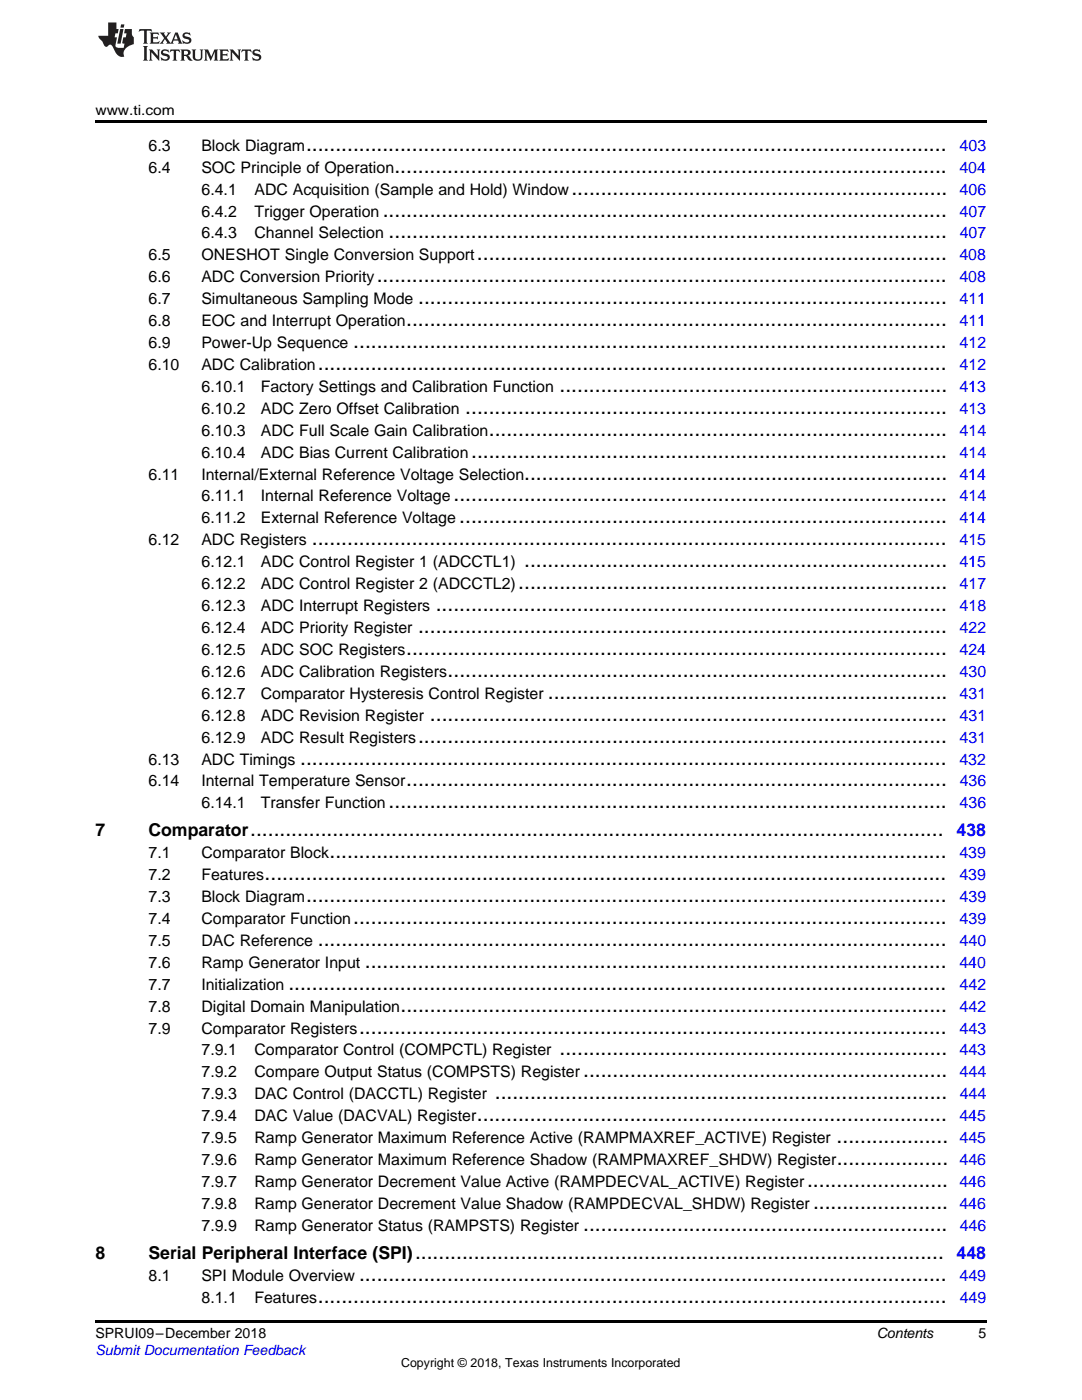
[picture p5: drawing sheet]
<svg xmlns="http://www.w3.org/2000/svg" width="216mm" height="279mm" viewBox="0 0 216 279" stroke-linecap="round" stroke-linejoin="round" font-family="sans-serif">
<defs><g id="words">
<g font-size="4.2">
<text x="61.1" y="30.1">.............................................................................................................</text>
<text x="78.7" y="34.5">..............................................................................................</text>
<text x="114" y="38.8">................................................................</text>
<text x="76.4" y="43.2">................................................................................................</text>
<text x="77.5" y="47.6">...............................................................................................</text>
<text x="95.2" y="52">................................................................................</text>
<text x="75.2" y="56.3">.................................................................................................</text>
<text x="81.1" y="65.1">............................................................................................</text>
<text x="83.4" y="60.7">..........................................................................................</text>
<text x="70.5" y="69.5">.....................................................................................................</text>
<text x="63.4" y="73.8">...........................................................................................................</text>
<text x="92.8" y="82.6">..................................................................................</text>
<text x="111.7" y="78.2">..................................................................</text>
<text x="97.5" y="87">..............................................................................</text>
<text x="94" y="91.3">.................................................................................</text>
<text x="104.6" y="95.7">........................................................................</text>
<text x="90.5" y="100.1">....................................................................................</text>
<text x="91.7" y="104.5">...................................................................................</text>
<text x="62.2" y="108.8">............................................................................................................</text>
<text x="104.6" y="113.2">........................................................................</text>
<text x="103.4" y="117.6">.........................................................................</text>
<text x="87" y="122">.......................................................................................</text>
<text x="81.1" y="130.7">............................................................................................</text>
<text x="83.4" y="126.3">..........................................................................................</text>
<text x="89.3" y="135.1">.....................................................................................</text>
<text x="85.8" y="143.8">........................................................................................</text>
<text x="109.3" y="139.5">....................................................................</text>
<text x="83.4" y="148.2">..........................................................................................</text>
<text x="59.9" y="152.6">..............................................................................................................</text>
<text x="77.5" y="161.3">...............................................................................................</text>
<text x="81.1" y="157">............................................................................................</text>
<text x="49.9" y="166.9">......................................................................................................................</text>
<text x="65.8" y="171.3">.........................................................................................................</text>
<text x="52.8" y="175.6">....................................................................................................................</text>
<text x="61.1" y="180">.............................................................................................................</text>
<text x="70.5" y="184.4">.....................................................................................................</text>
<text x="63.4" y="188.8">...........................................................................................................</text>
<text x="57.5" y="197.5">................................................................................................................</text>
<text x="72.8" y="193.1">...................................................................................................</text>
<text x="79.9" y="201.9">.............................................................................................</text>
<text x="71.6" y="206.3">....................................................................................................</text>
<text x="111.6" y="210.6">..................................................................</text>
<text x="116.4" y="215">..............................................................</text>
<text x="98.7" y="219.4">.............................................................................</text>
<text x="95.2" y="223.8">................................................................................</text>
<text x="166.9" y="228.1">...................</text>
<text x="167" y="232.5">...................</text>
<text x="161.1" y="236.9">........................</text>
<text x="116.4" y="245.6">..............................................................</text>
<text x="162.2" y="241.3">.......................</text>
<text x="82.8" y="251.2">..........................................................................................</text>
<text x="71.6" y="255.6">....................................................................................................</text>
<text x="63.4" y="260">...........................................................................................................</text>
</g>
<g font-size="3.5">
<text x="19" y="166.9">7</text>
<text x="29.6" y="166.9">Comparator</text>
<text x="19" y="251.2">8</text>
<text x="29.6" y="251.2">Serial Peripheral Interface (SPI)</text>
</g>
<g font-size="3.5" fill="#00f">
<text x="190.9" y="166.9">438</text>
<text x="190.9" y="251.2">448</text>
</g>
<g font-size="3.2">
<text x="29.6" y="30.1">6.3</text>
<text x="29.6" y="34.5">6.4</text>
<text x="40.2" y="30.1">Block Diagram</text>
<text x="40.2" y="34.5">SOC Principle of Operation</text>
<text x="40.2" y="38.8">6.4.1</text>
<text x="50.8" y="38.8">ADC Acquisition (Sample and Hold) Window</text>
<text x="40.2" y="43.2">6.4.2</text>
<text x="40.2" y="47.6">6.4.3</text>
<text x="50.8" y="43.2">Trigger Operation</text>
<text x="50.8" y="47.6">Channel Selection</text>
<text x="29.6" y="52">6.5</text>
<text x="40.2" y="52">ONESHOT Single Conversion Support</text>
<text x="29.6" y="56.3">6.6</text>
<text x="40.2" y="56.3">ADC Conversion Priority</text>
<text x="29.6" y="60.7">6.7</text>
<text x="29.6" y="65.1">6.8</text>
<text x="40.2" y="60.7">Simultaneous Sampling Mode</text>
<text x="40.2" y="65.1">EOC and Interrupt Operation</text>
<text x="29.6" y="69.5">6.9</text>
<text x="40.2" y="69.5">Power-Up Sequence</text>
<text x="29.6" y="73.8">6.10</text>
<text x="40.2" y="73.8">ADC Calibration</text>
<text x="40.2" y="78.2">6.10.1</text>
<text x="40.2" y="82.6">6.10.2</text>
<text x="52" y="78.2">Factory Settings and Calibration Function</text>
<text x="52" y="82.6">ADC Zero Offset Calibration</text>
<text x="40.2" y="87">6.10.3</text>
<text x="52" y="87">ADC Full Scale Gain Calibration</text>
<text x="29.6" y="95.7">6.11</text>
<text x="40.2" y="95.7">Internal/External Reference Voltage Selection</text>
<text x="40.2" y="91.3">6.10.4</text>
<text x="52" y="91.3">ADC Bias Current Calibration</text>
<text x="40.2" y="100.1">6.11.1</text>
<text x="52" y="100.1">Internal Reference Voltage</text>
<text x="40.2" y="104.5">6.11.2</text>
<text x="52" y="104.5">External Reference Voltage</text>
<text x="29.6" y="108.8">6.12</text>
<text x="40.2" y="108.8">ADC Registers</text>
<text x="40.2" y="113.2">6.12.1</text>
<text x="52" y="113.2">ADC Control Register 1 (ADCCTL1)</text>
<text x="40.2" y="117.6">6.12.2</text>
<text x="52" y="117.6">ADC Control Register 2 (ADCCTL2)</text>
<text x="40.2" y="122">6.12.3</text>
<text x="52" y="122">ADC Interrupt Registers</text>
<text x="40.2" y="126.3">6.12.4</text>
<text x="40.2" y="130.7">6.12.5</text>
<text x="52" y="126.3">ADC Priority Register</text>
<text x="52" y="130.7">ADC SOC Registers</text>
<text x="40.2" y="135.1">6.12.6</text>
<text x="52" y="135.1">ADC Calibration Registers</text>
<text x="40.2" y="139.5">6.12.7</text>
<text x="40.2" y="143.8">6.12.8</text>
<text x="52" y="139.5">Comparator Hysteresis Control Register</text>
<text x="52" y="143.8">ADC Revision Register</text>
<text x="40.2" y="148.2">6.12.9</text>
<text x="52" y="148.2">ADC Result Registers</text>
<text x="29.6" y="152.6">6.13</text>
<text x="40.2" y="152.6">ADC Timings</text>
<text x="29.6" y="157">6.14</text>
<text x="40.2" y="157">Internal Temperature Sensor</text>
<text x="40.2" y="161.3">6.14.1</text>
<text x="52" y="161.3">Transfer Function</text>
<text x="29.6" y="171.3">7.1</text>
<text x="40.2" y="171.3">Comparator Block</text>
<text x="29.6" y="175.6">7.2</text>
<text x="40.2" y="175.6">Features</text>
<text x="29.6" y="180">7.3</text>
<text x="29.6" y="184.4">7.4</text>
<text x="40.2" y="180">Block Diagram</text>
<text x="40.2" y="184.4">Comparator Function</text>
<text x="29.6" y="188.8">7.5</text>
<text x="40.2" y="188.8">DAC Reference</text>
<text x="29.6" y="193.1">7.6</text>
<text x="29.6" y="197.5">7.7</text>
<text x="40.2" y="193.1">Ramp Generator Input</text>
<text x="40.2" y="197.5">Initialization</text>
<text x="29.6" y="201.9">7.8</text>
<text x="40.2" y="201.9">Digital Domain Manipulation</text>
<text x="29.6" y="206.3">7.9</text>
<text x="40.2" y="206.3">Comparator Registers</text>
<text x="40.2" y="210.6">7.9.1</text>
<text x="40.2" y="215">7.9.2</text>
<text x="50.8" y="210.6">Comparator Control (COMPCTL) Register</text>
<text x="50.8" y="215">Compare Output Status (COMPSTS) Register</text>
<text x="40.2" y="219.4">7.9.3</text>
<text x="50.8" y="219.4">DAC Control (DACCTL) Register</text>
<text x="40.2" y="223.8">7.9.4</text>
<text x="50.8" y="223.8">DAC Value (DACVAL) Register</text>
<text x="40.2" y="228.1">7.9.5</text>
<text x="40.2" y="232.5">7.9.6</text>
<text x="50.8" y="228.1">Ramp Generator Maximum Reference Active (RAMPMAXREF_ACTIVE) Register</text>
<text x="50.8" y="232.5">Ramp Generator Maximum Reference Shadow (RAMPMAXREF_SHDW) Register</text>
<text x="40.2" y="236.9">7.9.7</text>
<text x="50.8" y="236.9">Ramp Generator Decrement Value Active (RAMPDECVAL_ACTIVE) Register</text>
<text x="40.2" y="241.3">7.9.8</text>
<text x="40.2" y="245.6">7.9.9</text>
<text x="50.8" y="241.3">Ramp Generator Decrement Value Shadow (RAMPDECVAL_SHDW) Register</text>
<text x="50.8" y="245.6">Ramp Generator Status (RAMPSTS) Register</text>
<text x="29.6" y="255.6">8.1</text>
<text x="40.2" y="255.6">SPI Module Overview</text>
<text x="40.2" y="260">8.1.1</text>
<text x="50.8" y="260">Features</text>
</g>
<g font-size="3.2" fill="#00f">
<text x="191.5" y="34.5">404</text>
<text x="191.5" y="30.1">403</text>
<text x="191.5" y="38.8">406</text>
<text x="191.5" y="43.2">407</text>
<text x="191.5" y="47.6">407</text>
<text x="191.4" y="52">408</text>
<text x="191.4" y="56.3">408</text>
<text x="191.5" y="60.7">411</text>
<text x="191.5" y="65.1">411</text>
<text x="191.5" y="69.5">412</text>
<text x="191.5" y="73.8">412</text>
<text x="191.5" y="78.2">413</text>
<text x="191.5" y="82.6">413</text>
<text x="191.5" y="87">414</text>
<text x="191.5" y="95.7">414</text>
<text x="191.5" y="91.3">414</text>
<text x="191.5" y="100.1">414</text>
<text x="191.5" y="104.5">414</text>
<text x="191.5" y="113.2">415</text>
<text x="191.5" y="108.8">415</text>
<text x="191.5" y="117.6">417</text>
<text x="191.5" y="122">418</text>
<text x="191.5" y="130.7">424</text>
<text x="191.5" y="126.3">422</text>
<text x="191.5" y="135.1">430</text>
<text x="191.5" y="139.5">431</text>
<text x="191.5" y="143.8">431</text>
<text x="191.5" y="148.2">431</text>
<text x="191.5" y="152.6">432</text>
<text x="191.5" y="161.3">436</text>
<text x="191.5" y="157">436</text>
<text x="191.5" y="171.3">439</text>
<text x="191.5" y="175.6">439</text>
<text x="191.5" y="184.4">439</text>
<text x="191.5" y="180">439</text>
<text x="191.5" y="188.8">440</text>
<text x="191.5" y="193.1">440</text>
<text x="191.5" y="197.5">442</text>
<text x="191.5" y="201.9">442</text>
<text x="191.5" y="206.3">443</text>
<text x="191.5" y="210.6">443</text>
<text x="191.5" y="215">444</text>
<text x="191.5" y="219.4">444</text>
<text x="191.5" y="223.8">445</text>
<text x="191.5" y="228.1">445</text>
<text x="191.5" y="232.5">446</text>
<text x="191.5" y="236.9">446</text>
<text x="191.5" y="241.3">446</text>
<text x="191.5" y="245.6">446</text>
<text x="191.5" y="255.6">449</text>
<text x="191.5" y="260">449</text>
</g>
<g font-size="2.8">
<text x="19" y="23">www.ti.com</text>
<text x="19" y="267.1">SPRUI09–December 2018</text>
<text x="174.9" y="267.1">Contents</text>
<text x="195.3" y="267">5</text>
</g>
<text font-size="2.8" fill="#00f" x="19" y="270.4">Submit Documentation Feedback</text>
<text font-size="2.5" x="80" y="272.7">Copyright © 2018, Texas Instruments Incorporated</text>
</g></defs>
<path d="M19 24h177.8v.6h-177.8zM19 263.5h177.8v.6h-177.8z" fill="#000"/>
<g fill="#231f20">
<path d="M27.8 5.8l-.1 .6 .5-.3h.5l.1 .2v2.1l-.3 .3h1l-.2-.3v-2.1v-.2h.6l.4 .3-.1-.6zM29.9 6.5l.2 .4v1.5l-.2 .3h1.8l.1-.5a1.04 1.04 0 0 1-1.2 .1v-.6h.5l.4 .2v-.7l-.4 .2h-.5v-.6h.8l.3 .2-.1-.5zM31.9 6.5l.9 1.1-1 1.1h.9l-.2-.2 .4-.7 .5 .7-.2 .2h1.5l-.2-.2 .1-.4h.9l.2 .4-.2 .2h.9l-.2-.3-.7-1.9h-.5l-.9 2.1-.8-1.1 .8-1h-.8l.2 .3-.4 .5-.4-.6 .2-.2zM35.1 6.9l.4 .9h-.8zM36.6 6.6a.63 .63 0 0 0-.2 .7 .63 .63 0 0 0 .6 .4l.6 .2 .2 .2a.75 .75 0 0 1-.8 .4 .75 .75 0 0 1-.6-.5l.1 .7 .2-.1a1.11 1.11 0 0 0 1.5-.5 1.13 1.13 0 0 0-1.3-.9v-.3a1.04 1.04 0 0 1 1.1 .2l-.1-.6-.2 .1-.5-.1zM28.5 9.2l.3 .3v2.2l-.3 .4h1l-.2-.4v-2.2l.2-.3zM29.7 9.9l.2 .3v1.5l-.2 .4h.7l-.2-.4v-1.3l1.6 1.7v-1.9l.2-.3h-.7l.2 .3v.9l-1.1-1.2zM32.3 10a.62 .62 0 0 0-.2 .7 .62 .62 0 0 0 .6 .4l.6 .2 .2 .2a.76 .76 0 0 1-.8 .4 .76 .76 0 0 1-.6-.5l.1 .7 .2-.1a1.11 1.11 0 0 0 1.5-.6 1.13 1.13 0 0 0-1.3-.8v-.3a1.04 1.04 0 0 1 1.1 .1l-.1-.5-.2 .1-.5-.2zM34 9.9l-.1 .6a.61 .61 0 0 1 .7-.3l.1 1.5-.3 .4h1l-.3-.4 .1-1.5a.63 .63 0 0 1 .7 .3l-.1-.6zM36 9.9l.2 .3v1.5l-.2 .4h.9l-.2-.2v-.7l.6 .2a.76 .76 0 0 0 1.1 .6l-1-.9a.58 .58 0 0 0 .6-.6 .58 .58 0 0 0-.5-.6zM36.7 10.2l.1-.1a.45 .45 0 0 1 .6 .1 .45 .45 0 0 1 .1 .5l-.8 .2zM38.2 9.9l.2 .2a2.17 2.17 0 0 0 .4 1.9 .99 .99 0 0 0 1.6-.7v-1.1l.2-.3h-.7l.1 .2a1.92 1.92 0 0 1-.1 1.7 .6 .6 0 0 1-1-.5v-1.1l.2-.3zM40.7 9.9l.2 .3v1.5l-.2 .4h.7l-.2-.4v-1.4l.8 1.8 .9-1.8v1.4l-.2 .4h.9l-.3-.4v-1.5l.3-.3h-.8l-.6 1.4-.7-1.4zM43.7 9.9l.3 .3v1.5l-.3 .4h1.9l.1-.6a1.04 1.04 0 0 1-1.3 .2v-.6h.6l.4 .1v-.6l-.4 .2h-.6l.1-.6h.7l.4 .2-.1-.5zM45.8 9.9l.2 .3v1.5l-.2 .4h.8l-.3-.4v-1.3l1.6 1.7v-1.9l.2-.3h-.7l.2 .3v.9l-1.1-1.2zM48.3 9.9l-.1 .6a.61 .61 0 0 1 .7-.3v1.5l-.2 .4h.9l-.2-.4v-1.5a.63 .63 0 0 1 .8 .3l-.1-.6zM50.6 10a.62 .62 0 0 0-.2 .7 .62 .62 0 0 0 .6 .4l.6 .2 .1 .2a.76 .76 0 0 1-.7 .4 .76 .76 0 0 1-.6-.5l.1 .7 .1-.1a1.11 1.11 0 0 0 1.5-.6 1.13 1.13 0 0 0-1.2-.8l-.1-.3a1.04 1.04 0 0 1 1.2 .1l-.2-.5-.1 .1-.5-.2z"/>
<path d="M21.6 4.5v2.6h-2l.1 .4 .8 .9a.91 .91 0 0 0 .9 .9 .56 .56 0 0 1 .5-.4 .56 .56 0 0 1 .5 .3l.4 .8a1.53 1.53 0 0 0 2 1.3 1.54 1.54 0 0 1 1-2.1l.9-.4-.1-1.4a1.52 1.52 0 0 1-.3-1.6h-1.4l-.1 .9h.5l-.2 .8h-.5l-.2 .9v.2l.4 .1-.1 .9a1.93 1.93 0 0 1-1.6-.3l.2-1.8h-.4l.1-.8h.5l.2-.9h-.5v-1.3zM24 5.8l-.6 2.9h.7l.5-2.9zM24.2 4.9l-.2 .6h.7l.1-.6z"/>
</g>
<use href="#words"/>
</svg>
